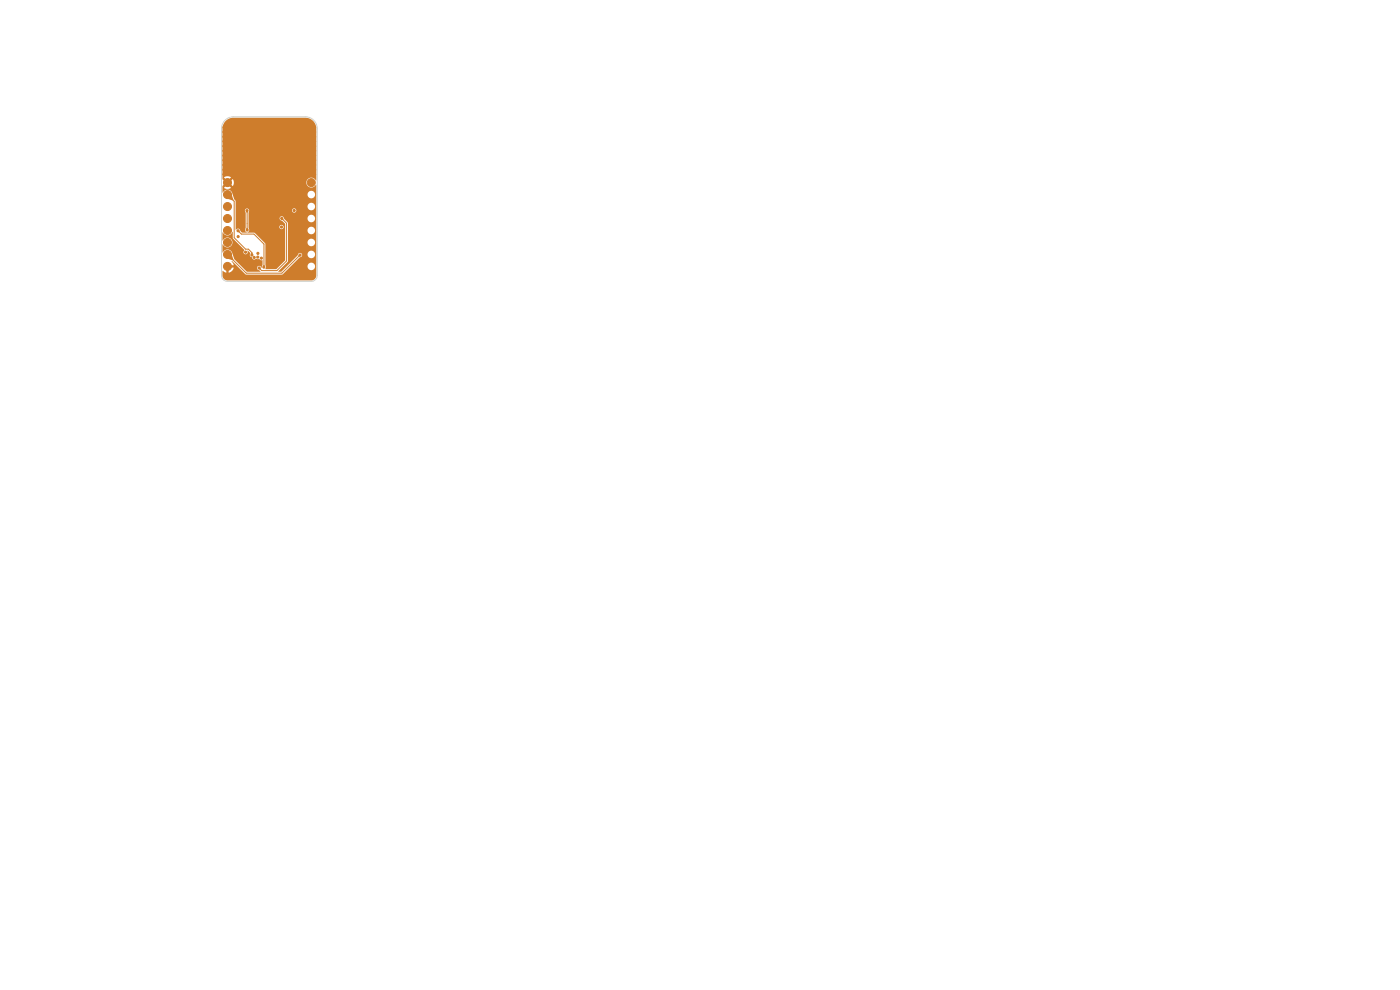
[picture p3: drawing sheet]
<svg xmlns="http://www.w3.org/2000/svg" width="297mm" height="210mm" viewBox="0 0 297 210" stroke-linecap="round" stroke-linejoin="round" font-family="sans-serif">
<g fill="#ce7d2c" stroke="#ce7d2c" stroke-width=".21">
<circle cx="48.3" cy="38.7" r=".85"/>
<circle cx="48.3" cy="41.3" r=".85"/>
<circle cx="48.3" cy="43.8" r=".85"/>
<circle cx="48.3" cy="46.4" r=".85"/>
<circle cx="48.3" cy="48.9" r=".85"/>
<circle cx="48.3" cy="51.4" r=".85"/>
<circle cx="48.3" cy="54" r=".85"/>
<circle cx="48.3" cy="56.5" r=".85"/>
<circle cx="66" cy="38.7" r=".85"/>
<circle cx="64.5" cy="33.7" r=".23"/>
<circle cx="62.3" cy="42.5" r=".23"/>
<circle cx="66.7" cy="35" r=".23"/>
<circle cx="66.7" cy="33" r=".23"/>
<circle cx="63.2" cy="32.3" r=".22"/>
<circle cx="57.5" cy="45.5" r=".23"/>
<circle cx="52.5" cy="32.5" r=".23"/>
<circle cx="63.5" cy="25.5" r=".23"/>
<circle cx="66.5" cy="58.3" r=".22"/>
<circle cx="52.7" cy="36.5" r=".23"/>
<circle cx="50.5" cy="54.7" r=".23"/>
<circle cx="50.5" cy="57.7" r=".23"/>
<circle cx="55.3" cy="44.5" r=".22"/>
<circle cx="56" cy="35" r=".22"/>
<circle cx="61.2" cy="43.3" r=".22"/>
<circle cx="52.5" cy="39.5" r=".23"/>
<circle cx="59.5" cy="38.5" r=".23"/>
<circle cx="63" cy="36.7" r=".22"/>
<circle cx="56.7" cy="40" r=".23"/>
<circle cx="49" cy="32.5" r=".22"/>
<circle cx="61.3" cy="44.5" r=".23"/>
<circle cx="48.7" cy="30.5" r=".23"/>
<circle cx="56" cy="33" r=".22"/>
<circle cx="62.5" cy="32.7" r=".23"/>
<circle cx="57" cy="35.5" r=".22"/>
<circle cx="55.7" cy="29.7" r=".23"/>
<circle cx="59.5" cy="42.5" r=".23"/>
<circle cx="58.3" cy="28" r=".22"/>
<circle cx="51.7" cy="38" r=".23"/>
<circle cx="52.3" cy="43.7" r=".22"/>
<circle cx="59.5" cy="34.7" r=".23"/>
<circle cx="55.3" cy="45.5" r=".22"/>
<circle cx="59.5" cy="40.5" r=".23"/>
<circle cx="58.7" cy="34.5" r=".23"/>
<circle cx="60" cy="29.7" r=".22"/>
<circle cx="57.5" cy="40.5" r=".23"/>
<circle cx="62" cy="59" r=".22"/>
<circle cx="62" cy="41.5" r=".22"/>
<circle cx="50.3" cy="32.5" r=".22"/>
<circle cx="63" cy="59" r=".22"/>
<circle cx="51.7" cy="30" r=".23"/>
<circle cx="53.6" cy="56.5" r=".23"/>
<circle cx="58.7" cy="32.3" r=".22"/>
<circle cx="52.2" cy="25.5" r=".22"/>
<circle cx="55.3" cy="33.5" r=".22"/>
<circle cx="47.5" cy="32" r=".23"/>
<circle cx="48.3" cy="26" r=".22"/>
<circle cx="47.5" cy="29" r=".23"/>
<circle cx="47.5" cy="35" r=".23"/>
<circle cx="55.3" cy="38.5" r=".22"/>
<circle cx="55.3" cy="42.5" r=".22"/>
<circle cx="53.5" cy="44.5" r=".23"/>
<circle cx="66" cy="59" r=".22"/>
<circle cx="47.7" cy="58.3" r=".22"/>
<circle cx="59.5" cy="44.5" r=".23"/>
<circle cx="63" cy="41.2" r=".22"/>
<circle cx="61.5" cy="28" r=".23"/>
<circle cx="63.3" cy="38" r=".23"/>
<circle cx="56" cy="36" r=".22"/>
<circle cx="62.3" cy="56.9" r=".23"/>
<circle cx="60" cy="59" r=".22"/>
<circle cx="65" cy="59" r=".22"/>
<circle cx="63.2" cy="33.3" r=".22"/>
<circle cx="57.5" cy="33.3" r=".22"/>
<circle cx="64.5" cy="58" r=".22"/>
<circle cx="52.5" cy="41.5" r=".23"/>
<circle cx="56" cy="32" r=".22"/>
<circle cx="66.7" cy="27" r=".23"/>
<circle cx="50.2" cy="25.5" r=".22"/>
<circle cx="59" cy="59" r=".22"/>
<circle cx="56" cy="38" r=".22"/>
<circle cx="53.5" cy="36" r=".23"/>
<circle cx="63.5" cy="57" r=".22"/>
<circle cx="65.5" cy="35" r=".23"/>
<circle cx="57.3" cy="36.5" r=".22"/>
<circle cx="56" cy="31" r=".22"/>
<circle cx="58.3" cy="25.5" r=".22"/>
<circle cx="52.5" cy="30.5" r=".23"/>
<circle cx="51.7" cy="39" r=".23"/>
<circle cx="61.2" cy="42.3" r=".22"/>
<circle cx="52.5" cy="33.5" r=".23"/>
<circle cx="53.5" cy="42.5" r=".23"/>
<circle cx="55.3" cy="37.5" r=".22"/>
<circle cx="64" cy="59" r=".22"/>
<circle cx="62" cy="36.5" r=".22"/>
<circle cx="47.5" cy="27" r=".23"/>
<circle cx="55.3" cy="35.5" r=".22"/>
<circle cx="51.2" cy="25.5" r=".22"/>
<circle cx="50.2" cy="34.2" r=".22"/>
<circle cx="49.2" cy="25.5" r=".22"/>
<circle cx="65.7" cy="29.5" r=".23"/>
<circle cx="47.5" cy="30" r=".23"/>
<circle cx="65.3" cy="32.5" r=".23"/>
<circle cx="52.5" cy="37.5" r=".23"/>
<circle cx="61.3" cy="36" r=".23"/>
<circle cx="62.5" cy="39.5" r=".23"/>
<circle cx="51.7" cy="35" r=".23"/>
<circle cx="62.3" cy="35.7" r=".23"/>
<circle cx="65.5" cy="27.4" r=".23"/>
<circle cx="55.3" cy="34.5" r=".22"/>
<circle cx="50.3" cy="31" r=".22"/>
<circle cx="59.5" cy="41.5" r=".23"/>
<circle cx="57.5" cy="44.5" r=".23"/>
<circle cx="55.3" cy="36.5" r=".22"/>
<circle cx="53.5" cy="46.5" r=".23"/>
<circle cx="52" cy="36" r=".22"/>
<circle cx="54.2" cy="59" r=".22"/>
<circle cx="62.5" cy="40.5" r=".23"/>
<circle cx="57.2" cy="59" r=".22"/>
<circle cx="51" cy="46.5" r=".22"/>
<circle cx="62.5" cy="34.7" r=".23"/>
<circle cx="50.5" cy="39.7" r=".23"/>
<circle cx="60.3" cy="25.5" r=".23"/>
<circle cx="50.2" cy="59" r=".22"/>
<circle cx="55.3" cy="43.5" r=".22"/>
<circle cx="56.7" cy="37.3" r=".22"/>
<circle cx="54.5" cy="25.5" r=".23"/>
<circle cx="55.2" cy="59" r=".22"/>
<circle cx="58.3" cy="36.5" r=".22"/>
<circle cx="64" cy="36.2" r=".22"/>
<circle cx="59" cy="30" r=".22"/>
<circle cx="59.5" cy="31.7" r=".23"/>
<circle cx="52.5" cy="56.7" r=".23"/>
<circle cx="52.7" cy="35.5" r=".23"/>
<circle cx="62.5" cy="30.8" r=".23"/>
<circle cx="62.5" cy="25.5" r=".23"/>
<circle cx="50.5" cy="35.7" r=".23"/>
<circle cx="49.3" cy="27" r=".22"/>
<circle cx="59.5" cy="39.5" r=".23"/>
<circle cx="57.5" cy="29.3" r=".22"/>
<circle cx="51.7" cy="31" r=".23"/>
<circle cx="51.7" cy="37" r=".23"/>
<circle cx="58" cy="59" r=".22"/>
<circle cx="51.3" cy="43.5" r=".22"/>
<circle cx="55.3" cy="41.5" r=".22"/>
<circle cx="63.2" cy="30.3" r=".22"/>
<circle cx="59" cy="35.7" r=".22"/>
<circle cx="59.5" cy="37.5" r=".23"/>
<circle cx="51.7" cy="32" r=".23"/>
<circle cx="56" cy="39.2" r=".22"/>
<circle cx="56" cy="36.7" r=".22"/>
<circle cx="50.7" cy="42" r=".22"/>
<circle cx="62.5" cy="38.5" r=".23"/>
<circle cx="51.5" cy="45.5" r=".23"/>
<circle cx="59.5" cy="30.8" r=".23"/>
<circle cx="63.4" cy="58.3" r=".22"/>
<circle cx="53.5" cy="41.5" r=".23"/>
<circle cx="56.7" cy="38.7" r=".23"/>
<circle cx="55.3" cy="32.5" r=".22"/>
<circle cx="62.5" cy="33.7" r=".23"/>
<circle cx="64.5" cy="25.5" r=".23"/>
<circle cx="59.5" cy="32.7" r=".23"/>
<circle cx="57.5" cy="37.5" r=".23"/>
<circle cx="63.3" cy="40" r=".23"/>
<circle cx="50.5" cy="52.5" r=".23"/>
<circle cx="63.2" cy="34.3" r=".22"/>
<circle cx="51.7" cy="40" r=".23"/>
<circle cx="48.2" cy="59" r=".22"/>
<circle cx="55.3" cy="31.5" r=".22"/>
<circle cx="49" cy="36" r=".22"/>
<circle cx="56.5" cy="25.5" r=".23"/>
<circle cx="59.3" cy="25.5" r=".23"/>
<circle cx="61" cy="59" r=".22"/>
<circle cx="55.3" cy="40.5" r=".22"/>
<circle cx="59.5" cy="33.7" r=".23"/>
<circle cx="66.7" cy="30" r=".23"/>
<circle cx="62.5" cy="29.7" r=".23"/>
<circle cx="55.3" cy="30.5" r=".22"/>
<circle cx="58.7" cy="33.3" r=".22"/>
<circle cx="52.5" cy="34.5" r=".23"/>
<circle cx="51.7" cy="33" r=".23"/>
<circle cx="62.5" cy="37.5" r=".23"/>
<circle cx="52.7" cy="42.7" r=".23"/>
<circle cx="66.7" cy="31" r=".23"/>
<circle cx="66" cy="26" r=".22"/>
<circle cx="56.5" cy="46.5" r=".23"/>
<circle cx="62" cy="43.7" r=".22"/>
<circle cx="52.5" cy="40.5" r=".23"/>
<circle cx="52.5" cy="38.5" r=".23"/>
<circle cx="57.5" cy="42.5" r=".23"/>
<circle cx="57.5" cy="31.3" r=".22"/>
<circle cx="47.5" cy="37" r=".23"/>
<circle cx="50.7" cy="37.5" r=".23"/>
<circle cx="59.5" cy="43.5" r=".23"/>
<circle cx="58.7" cy="31.3" r=".22"/>
<circle cx="57.5" cy="39.5" r=".23"/>
<circle cx="56" cy="34" r=".22"/>
<circle cx="57.5" cy="27" r=".23"/>
<circle cx="63.7" cy="49.7" r=".23"/>
<circle cx="47.5" cy="31" r=".23"/>
<circle cx="53.5" cy="28" r=".23"/>
<circle cx="63.2" cy="31.3" r=".22"/>
<circle cx="57.5" cy="38.5" r=".23"/>
<circle cx="66.7" cy="32" r=".23"/>
<circle cx="66.7" cy="37" r=".23"/>
<circle cx="47.5" cy="33" r=".23"/>
<circle cx="66.7" cy="28" r=".23"/>
<circle cx="66.7" cy="29" r=".23"/>
<circle cx="47.5" cy="34" r=".23"/>
<circle cx="62.5" cy="31.7" r=".23"/>
<circle cx="51.7" cy="42.7" r=".23"/>
<circle cx="54.5" cy="46.5" r=".23"/>
<circle cx="54.7" cy="29.7" r=".23"/>
<circle cx="66.7" cy="36" r=".23"/>
<circle cx="51.5" cy="44.5" r=".23"/>
<circle cx="49" cy="29" r=".22"/>
<circle cx="51.7" cy="34" r=".23"/>
<circle cx="47.5" cy="28" r=".23"/>
<circle cx="55.5" cy="25.5" r=".23"/>
<circle cx="56.7" cy="28" r=".23"/>
<circle cx="53.5" cy="43.5" r=".23"/>
<circle cx="49.2" cy="59" r=".22"/>
<circle cx="53.2" cy="59" r=".22"/>
<circle cx="66.7" cy="34" r=".23"/>
<circle cx="52.5" cy="31.5" r=".23"/>
<circle cx="51.2" cy="59" r=".22"/>
<circle cx="51.7" cy="41" r=".23"/>
<circle cx="52.2" cy="59" r=".22"/>
<circle cx="56.2" cy="59" r=".22"/>
<circle cx="64.7" cy="31.3" r=".22"/>
<circle cx="58" cy="35.5" r=".22"/>
<circle cx="63.3" cy="39" r=".23"/>
<circle cx="47.5" cy="36" r=".23"/>
<circle cx="52.4" cy="48.8" r=".23"/>
<circle cx="52.4" cy="44.7" r=".23"/>
<circle cx="62.4" cy="44.7" r=".23"/>
<circle cx="63.7" cy="54.1" r=".22"/>
<circle cx="59.7" cy="48.2" r=".23"/>
<circle cx="55.4" cy="54.8" r=".23"/>
<circle cx="53.9" cy="54.6" r=".23"/>
<circle cx="53.4" cy="54.1" r=".23"/>
<circle cx="52.1" cy="53.5" r=".23"/>
<circle cx="50.5" cy="50.2" r=".23"/>
<circle cx="54.7" cy="53.7" r=".23"/>
<circle cx="54.7" cy="54.5" r=".23"/>
<circle cx="50.5" cy="48.9" r=".23"/>
<circle cx="56" cy="56.7" r=".23"/>
<circle cx="59.8" cy="46.3" r=".23"/>
<circle cx="55" cy="56.8" r=".23"/>
</g>
<path d="M48.3 54h.1M48.3 41.3l1.4 1.4v7.7l2.4 2.5h.6l.7 .7v.5M48.3 54l3.9 4h7.6l3.8-3.9M50.5 48.9l.7 .8h2.7l2.1 2.1v4.8M52.4 44.7v4.1M56 56.6v.1M59.8 46.3l1 1.1v8l-2 2h-3.3l-.5-.6" fill="none" stroke="#ce7d2c" stroke-width=".21"/>
<g fill="#ce7d2c">
<path d="M47.8 25.8l.9-.7 .8-.1h15.2a2.34 2.34 0 0 1 2.4 2.3v11a1.08 1.08 0 0 0-1.8-.4 1.08 1.08 0 0 0 .3 1.8 1.16 1.16 0 0 0 1.5-.5v19.2a1.07 1.07 0 0 1-1.1 1.1h-17.7a1.07 1.07 0 0 1-1.1-1.1v-.9l.8 .3v-.9h.5v.9a1.33 1.33 0 0 0 1.1-1h-.9v-.5h.9l-.4-.9 3 2.9h7.6l1.9-1.9h3.5a.8 .8 0 0 0 1.1 .9 .8 .8 0 0 0 .3-1.4 .8 .8 0 0 0-1.3 .4l-.1 .1h-3.5l1.8-1.7 .5-.3 .1-.5h1.1v.2a.8 .8 0 0 0 1.3 .6 .8 .8 0 0 0 0-1.4 .8 .8 0 0 0-1.3 .6l-1.2-.1a.55 .55 0 0 0-.6-.1 .55 .55 0 0 0-.3 .5l-3.4 3.4h-.7l2.1-2.1v-4.1h4.1v.1a.8 .8 0 0 0 1.3 .6 .8 .8 0 0 0 0-1.3 .8 .8 0 0 0-1.3 .6h-4.1v-2.6h4.1v.2a.8 .8 0 0 0 1.3 .6 .8 .8 0 0 0 0-1.4 .8 .8 0 0 0-1.3 .6h-4.1v-1.6l-.9-.9h5a.8 .8 0 0 0 1.1 .8 .8 .8 0 0 0 .3-1.3 .8 .8 0 0 0-1.3 .3l-.1 .2h-5a.46 .46 0 0 0-.4-.4 .46 .46 0 0 0-.5 .4 .46 .46 0 0 0 .4 .5l.8 .7v7.7l-1.9 1.9h-2.3l.1-.5-.1-.4v-4.5l-2.2-2.3-1.6-.1 .1-.1a.59 .59 0 0 0 .1-.9v-.2h6.6a.45 .45 0 0 0 .5 .5 .45 .45 0 0 0 .2-.7 .45 .45 0 0 0-.7 .1v.1h-6.6l.1-3.5h9.2v.1a.45 .45 0 0 0 .7 .3 .45 .45 0 0 0 0-.7 .45 .45 0 0 0-.7 .3l-9.2-.1a.5 .5 0 0 0-.7-.1 .5 .5 0 0 0 0 .8v3.1a.61 .61 0 0 0 .3 1l-1 .1-.3-.3a.56 .56 0 0 0-.4-.6 .56 .56 0 0 0-.7 .3v-5.1h15.2a.8 .8 0 0 0 1.1 .9 .8 .8 0 0 0 .3-1.4 .8 .8 0 0 0-1.3 .4l-.1 .1h-15.2v-1l-.3-.4-.4-1.1h15.9v.2a.8 .8 0 0 0 1.3 .6 .8 .8 0 0 0 0-1.4 .8 .8 0 0 0-1.3 .6h-15.9v-.1a1.09 1.09 0 0 0-1-.9 1.09 1.09 0 0 0-1.1 .7v-1.4l.6-.6 .3 .3-.5 .7a1.34 1.34 0 0 0 1.4 0l-.6-.7 .3-.3 .7 .5a1.34 1.34 0 0 0 0-1.4l-.7 .6-.3-.3 .6-.7a1.34 1.34 0 0 0-1.5 0l.6 .7-.3 .3-.6-.6v-10.7l.1-.8z"/>
<path d="M47.2 49.3a1.17 1.17 0 0 0 1.1 .6 1.17 1.17 0 0 0 1-.7l.1 1.4 2.4 2.4a.49 .49 0 0 0-.1 .7 .49 .49 0 0 0 .6 .2 .49 .49 0 0 0 .2-.7l.6 .5a.65 .65 0 0 0 .4 1 .58 .58 0 0 0 .9 .2h.6l.3 .3h.4v1l-.2 .6a.46 .46 0 0 0-.7-.3 .46 .46 0 0 0 0 .8l.4 .3h-2.8l-2.7-2.6-.4-1.2a1.09 1.09 0 0 0-1-.9 1.09 1.09 0 0 0-1.1 .7v-1.7a1.07 1.07 0 0 0 1.9 .1 1.07 1.07 0 0 0-.9-1.6l-.4 .1-.6 .5z"/>
<path d="M50.5 48.9l.2-.1 .2 .4-.2 .1-.3-.2z"/>
<path d="M55 56.8l.2-.1 .1 .4-.1 .1-.3-.2z"/>
<path d="M55.9 56.2h.2l.1 .4h-.4z"/>
<path d="M48.3 54l.8-.2 .4 1.3-.1 .1-1.3-.4z"/>
<path d="M59.8 46.3l.2-.1 .1 .4-.1 .1-.3-.2z"/>
<path d="M48.3 41.3l.8-.2 .4 1.3-.1 .1-1.3-.4z"/>
<path d="M63.5 54l.3 .3-.4 .2-.1-.2z"/>
<path d="M52.2 44.7h.4l-.1 .4h-.2z"/>
<path d="M53.3 53.7h.2l.2 .4h-.5z"/>
<path d="M52.3 48.3l.2 .1 .1 .4-.4-.1z"/>
</g>
<path d="M47.7 25.5l.8-.5 .8-.2h15.5a2.54 2.54 0 0 1 2.5 2.5v31.1a1.27 1.27 0 0 1-1.3 1.3h-17.7a1.27 1.27 0 0 1-1.3-1.3v-31.1l.1-.9z" fill="none" stroke="#d0d2cd" stroke-width=".21"/>
</svg>
